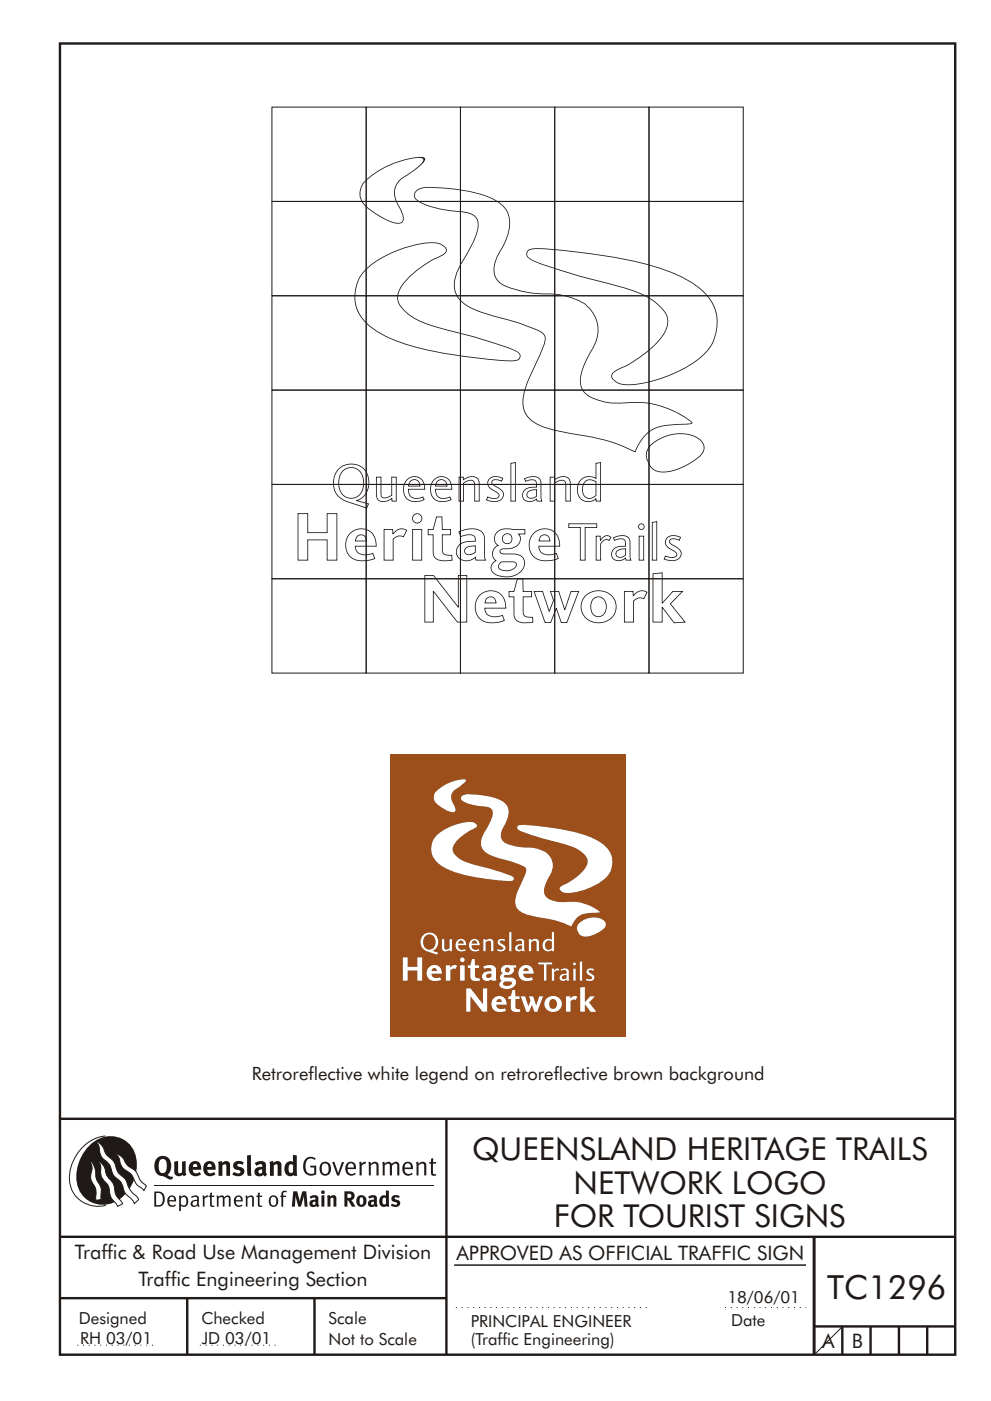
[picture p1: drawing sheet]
<svg xmlns="http://www.w3.org/2000/svg" width="210mm" height="297mm" viewBox="0 0 210 297" stroke-linecap="round" stroke-linejoin="round" font-family="sans-serif">
<defs><g id="words">
<text font-size="7.1" fill="#1f1a17" x="175.5" y="275.4">TC1296</text>
<g font-size="6.7" fill="#1f1a17">
<text x="100.2" y="246">QUEENSLAND HERITAGE TRAILS</text>
<text x="121.7" y="253.1">NETWORK LOGO</text>
<text x="117.5" y="260.1">FOR TOURIST SIGNS</text>
</g>
<g font-size="4.2" fill="#1f1a17">
<text x="15.9" y="267">Traffic &amp; Road Use Management Division</text>
<text x="96.9" y="267.2">APPROVED AS OFFICIAL TRAFFIC SIGN</text>
<text x="29.4" y="272.6">Traffic Engineering Section</text>
<text x="174.4" y="285.8">A</text>
<text x="180.7" y="285.8">B</text>
</g>
<text font-size="3.9" fill="#1f1a17" x="53.4" y="229">Retroreflective white legend on retroreflective brown background</text>
<g font-size="3.5" fill="#1f1a17">
<text x="16.7" y="280.7">Designed</text>
<text x="42.7" y="280.7">Checked</text>
<text x="69.7" y="280.7">Scale</text>
<text x="99.9" y="281.4">PRINCIPAL ENGINEER</text>
<text x="154.3" y="276.3">18/06/01</text>
<text x="155.1" y="281.2">Date</text>
<text x="17" y="284.9">RH 03/01</text>
<text x="42.8" y="284.9">JD 03/01</text>
<text x="69.7" y="285.2">Not to Scale</text>
<text x="99.9" y="285.2">(Traffic Engineering)</text>
</g>
</g></defs>
<g fill="none" stroke="#1f1a17" stroke-width=".51">
<path d="M12.7 9.2h190v278h-190zM12.7 237.2h190M94.7 237.1v50.1M12.7 262.2h190.1M12.7 275.2h82M39.7 275.2v12M66.7 275.2v12M172.7 262.2v25M172.7 281.2h30M178.7 281.2v6M184.7 281.2v6M190.7 281.2v6"/>
<path d="M196.7 281.2v6"/>
</g>
<path d="M96.4 268.2h74.6" fill="none" stroke="#1f1a17" stroke-width=".21"/>
<path d="M96.7 277.2h41.1" fill="none" stroke="#1f1a17" stroke-width=".21" stroke-dasharray=".2 1" stroke-linecap="butt"/>
<g fill="#1f1a17">
<path d="M64.9 245.6a1.61 1.61 0 0 1 2.1 .1l-.2 .2a1.17 1.17 0 0 0-1.4-.1 1.17 1.17 0 0 0-.6 1.2 1.42 1.42 0 0 0 1.2 1.9l.7-.2v-1.2h-.8l-.1-.4h1.3v1.9a1.82 1.82 0 0 1-2.2-.1 1.82 1.82 0 0 1-.6-2.1l.2-.7z" fill-rule="evenodd"/>
<path d="M68.2 246.6a1.77 1.77 0 0 0 .4 2.6 1.39 1.39 0 0 0 1.4-.5 1.39 1.39 0 0 0 .2-1.5 1.19 1.19 0 0 0-2-.6zM68.5 246.8a.83 .83 0 0 1 1 .1 .83 .83 0 0 1 .2 1 .75 .75 0 0 1-.6 1 .75 .75 0 0 1-.8-.8v-.9z" fill-rule="evenodd"/>
<path d="M70.5 246.4l.4-.1 .8 2.4 .8-2.3h.5l-1.1 2.8h-.4z" fill-rule="evenodd"/>
<path d="M73.6 246.7a1.74 1.74 0 0 0 .5 2.5h.9l.5-.3-.2-.3a.89 .89 0 0 1-1.1 .2 .89 .89 0 0 1-.4-.9h1.7a1.15 1.15 0 0 0-.4-1.4 1.15 1.15 0 0 0-1.5 .2zM74 246.9a.67 .67 0 0 1 .8-.1 .67 .67 0 0 1 .3 .7h-1.3z" fill-rule="evenodd"/>
<path d="M76.2 246.4l.4-.1 .1 .5 .5-.4 .5-.1-.2 .5a.61 .61 0 0 0-.8 .6v1.8h-.4z" fill-rule="evenodd"/>
<path d="M78.1 246.4l.5-.1 .1 .5a.89 .89 0 0 1 .9-.5 .89 .89 0 0 1 .7 .8v2.1h-.4v-2.1l-.1-.3-.3-.1-.8 .4v2.1h-.4z" fill-rule="evenodd"/>
<path d="M81.1 246.4l.4-.1 .1 .4a.83 .83 0 0 1 .8-.4 .83 .83 0 0 1 .7 .5 .86 .86 0 0 1 .9-.5 .86 .86 0 0 1 .7 .8v2.1h-.4l-.1-2.3a.5 .5 0 0 0-.8 0l-.2 .2v2.1h-.5v-2.2l-.4-.3-.7 .4v2.1h-.4z" fill-rule="evenodd"/>
<path d="M85.7 246.7a1.74 1.74 0 0 0 .5 2.5h.9l.5-.3-.2-.3a.89 .89 0 0 1-1.1 .2 .89 .89 0 0 1-.4-.9h1.7a1.15 1.15 0 0 0-.5-1.4 1.15 1.15 0 0 0-1.4 .2zM86 246.9a.67 .67 0 0 1 .9-.1 .67 .67 0 0 1 .3 .7h-1.3z" fill-rule="evenodd"/>
<path d="M88.3 246.4l.4-.1 .1 .5a.89 .89 0 0 1 .9-.5 .89 .89 0 0 1 .7 .8v2.1h-.4v-2.1l-.1-.3-.3-.1-.8 .4v2.1h-.4z" fill-rule="evenodd"/>
<path d="M91.5 245.7l.4-.2v.9h.7l-.2 .3h-.5v2.1l.1 .1h.5l.1 .3a.71 .71 0 0 1-1.2-.5v-2h-.3v-.3h.3z" fill-rule="evenodd"/>
<path d="M37 246.3l.8-.2v2a.46 .46 0 0 0 .2 .7 .46 .46 0 0 0 .6-.3v-2.2l.8-.1v2.3l.2 .6-.6 .3-.2-.3a1.03 1.03 0 0 1-1.2 .2 1.03 1.03 0 0 1-.6-1z" fill-rule="evenodd"/>
<path d="M40.4 246.6a1.64 1.64 0 0 0 0 2.3 1.64 1.64 0 0 0 2.3 .1l-.4-.5a.78 .78 0 0 1-.9 .3 .78 .78 0 0 1-.5-.8h1.8a1.37 1.37 0 0 0-.6-1.6 1.37 1.37 0 0 0-1.7 .2zM41 246.9a.48 .48 0 0 1 .7-.1 .48 .48 0 0 1 .2 .6h-1z" fill-rule="evenodd"/>
<path d="M43.5 246.6a1.65 1.65 0 0 0-.2 2 1.65 1.65 0 0 0 1.9 .7l.5-.3-.3-.5a.78 .78 0 0 1-.9 .3 .78 .78 0 0 1-.5-.8h1.8a1.37 1.37 0 0 0-.6-1.6 1.37 1.37 0 0 0-1.7 .2zM44.1 246.9a.48 .48 0 0 1 .6-.1 .48 .48 0 0 1 .2 .6h-.9z" fill-rule="evenodd"/>
<path d="M46.3 246.4l.7-.3 .1 .4a.95 .95 0 0 1 1-.3 .95 .95 0 0 1 .7 .9v2.2h-.8v-2.3l-.3-.2-.5 .3v2.2h-.8z" fill-rule="evenodd"/>
<path d="M49.7 246.5a1.73 1.73 0 0 1 2-.1l-.2 .6-.6-.2a.42 .42 0 0 0-.6 .3l.2 .2a1.23 1.23 0 0 1 1.4 1 1.47 1.47 0 0 1-2.3 .9l-.3-.1 .3-.6 .7 .3a.47 .47 0 0 0 .7-.3 .87 .87 0 0 0-1-.6l-.4-.2-.1-.4z" fill-rule="evenodd"/>
<path d="M54.1 246.6l.3 .6 .3-.2a.62 .62 0 0 1 .9 0v.4a1.21 1.21 0 0 0-1.3 .3 1.21 1.21 0 0 0-.2 1.4 1.19 1.19 0 0 0 1.7 0l.5 .3 .4-.4-.3-.4v-1.3a.96 .96 0 0 0-1.3-1.1zM55 248.1l.6-.1v.6a.43 .43 0 0 1-.6 .1 .43 .43 0 0 1 0-.6z" fill-rule="evenodd"/>
<path d="M57.2 246.4l.7-.3 .1 .4a.95 .95 0 0 1 1-.3 .95 .95 0 0 1 .7 .9v2.2h-.8v-2.3l-.3-.2-.5 .3v2.2h-.8z" fill-rule="evenodd"/>
<path d="M62.2 244.8v1.6a1.29 1.29 0 0 0-1.4 .1 1.29 1.29 0 0 0-.5 1.3 1.24 1.24 0 0 0 .5 1.4 1.24 1.24 0 0 0 1.5-.1l.1 .2h.7l-.1-4.3zM61.5 246.9h.4l.3 .1v1.5l-.3 .2a.48 .48 0 0 1-.6-.5 1.52 1.52 0 0 1 .2-1.3z" fill-rule="evenodd"/>
<path d="M52.4 245l.8-.2 .2 4.5h-.8l-.1-.2z" fill-rule="evenodd"/>
</g>
<path d="M22.4 240.9a9 9 0 0 0-7.4 10.8 6.2 6.2 0 0 0 7.5 3.9M32.7 251.4h59.4" fill="none" stroke="#1f1a17" stroke-width=".21"/>
<path d="M19.1 242.7a5.7 5.7 0 0 1 6.5-1.4 5.7 5.7 0 0 1 3.4 5.7 8.6 8.6 0 0 1-6.2 8.4 5.7 5.7 0 0 1-6.5-7.1 9.9 9.9 0 0 1 2.8-5.6z" fill-rule="evenodd" fill="#1f1a17"/>
<path d="M24.4 244.6a3.1 3.1 0 0 1 2.3 2.1l.8 .8a3.2 3.2 0 0 1 2 2.3l.4 .7 1.2 1-.6 .9-.2-.3a3.5 3.5 0 0 1-1.9-2 3.8 3.8 0 0 0-2.1-2.2 3.5 3.5 0 0 1-1-2.3zM20.4 242a3.4 3.4 0 0 1 1.9 2.4l.7 .9a3.3 3.3 0 0 1 1.7 2.5 4.4 4.4 0 0 0 1.7 2l.3 .3a6.1 6.1 0 0 0 2.5 3.7l.2 .5-.9 .9a6.1 6.1 0 0 0-1.9-2.2l-.4-.7a3.6 3.6 0 0 0-1.9-2.8l-.6-1.1a3.6 3.6 0 0 0-1.9-2.8 3.7 3.7 0 0 1-.8-2.4zM21 246.2a3.4 3.4 0 0 1 1.5 2.7l.6 .9a3.8 3.8 0 0 1 1.4 3.1l.3 .8 1.2 1.5-1 .6-.5-.8a3.2 3.2 0 0 1-1.3-2.8 4.3 4.3 0 0 0-1.4-2.2 4.7 4.7 0 0 1-.5-2.9zM19.2 246.1a5.1 5.1 0 0 1 1.2 3.7l.3 .7a3.1 3.1 0 0 1 .7 3l.1 .8-1.1 .2-.1-.8a3.5 3.5 0 0 0-.9-3.2 3.6 3.6 0 0 1 .1-2.6z" fill-rule="evenodd" fill="#fff" stroke="#1f1a17" stroke-width=".21"/>
<g fill="#1f1a17">
<path d="M33.4 245.5a2.51 2.51 0 0 0 .4 3.7l.8 .2a2.78 2.78 0 0 0 2 .6l.2-.5h-.6l-.7-.4a2.56 2.56 0 0 0 0-3.8 1.83 1.83 0 0 0-2.1 .2zM34 245.9a.87 .87 0 0 1 1 0 .87 .87 0 0 1 .4 .9v.4a1.17 1.17 0 0 1-.9 1.5h-.3a2.38 2.38 0 0 1-.2-2.8z" fill-rule="evenodd"/>
<path d="M33.1 252.9v2.6a1.12 1.12 0 0 0 1.2-.3 1.12 1.12 0 0 0 .2-1.1l-.1-.6-.3-.4zM32.7 252.6h1.1a1.67 1.67 0 0 1 1.2 1.7 1.67 1.67 0 0 1-1.3 1.5h-1zM36.1 253.9l-.2 .6h1.1a.55 .55 0 0 0-.3-.7 .55 .55 0 0 0-.6 .1zM35.8 253.8a.95 .95 0 0 1 1.2-.2 .95 .95 0 0 1 .4 1.1h-1.5a.72 .72 0 0 0 .4 .8 .72 .72 0 0 0 .9-.1l.1 .2a1.15 1.15 0 0 1-1.5 0 1.15 1.15 0 0 1-.2-1.5zM38.4 254.1v1.2a.7 .7 0 0 0 .9 .1 .7 .7 0 0 0 .2-.9 .61 .61 0 0 0-.4-.7 .61 .61 0 0 0-.7 .3zM38 253.5l.3-.1 .1 .4a.95 .95 0 0 1 1.2-.1 .95 .95 0 0 1 .3 1.1 .92 .92 0 0 1-.5 1 .92 .92 0 0 1-1-.2v1.1l-.4 .1zM40.9 254.9a.5 .5 0 0 0 .2 .7 .5 .5 0 0 0 .7-.3v-.7zM40.5 253.8a1 1 0 0 1 1.7 .2v1.4l.2 .3-.2 .2-.3-.3a.78 .78 0 0 1-1.4-.1 .78 .78 0 0 1 .8-1.1h.5a.58 .58 0 0 0-.3-.7 .58 .58 0 0 0-.7 .3zM43 253.5l.3-.1 .1 .4 .3-.3h.5l-.2 .3a.52 .52 0 0 0-.6 .6v1.4h-.4zM44.6 252.9l.4-.1-.1 .7h.6l-.1 .3h-.5v1.5a.35 .35 0 0 0 .6 .3v.2a.57 .57 0 0 1-.6 .1 .57 .57 0 0 1-.3-.5v-1.6h-.3v-.3h.3zM45.9 253.5l.4-.1 .1 .4 .2-.2a.64 .64 0 0 1 1 .2 .7 .7 0 0 1 .8-.4 .7 .7 0 0 1 .5 .7v1.7h-.4v-1.7l-.2-.3-.7 .3v1.7h-.3v-1.6a.38 .38 0 0 0-.3-.5 .38 .38 0 0 0-.5 .3l-.1 .1v1.7h-.4zM50.2 253.9l-.2 .6h1.1a.55 .55 0 0 0-.2-.7 .55 .55 0 0 0-.7 .1zM49.9 253.8a.95 .95 0 0 1 1.2-.2 .95 .95 0 0 1 .4 1.1h-1.5a.72 .72 0 0 0 .4 .8 .72 .72 0 0 0 .9-.1l.1 .2a1.15 1.15 0 0 1-1.5 0 1.15 1.15 0 0 1-.2-1.5zM52.1 253.5l.3-.1 .1 .4a.72 .72 0 0 1 .8-.4 .72 .72 0 0 1 .6 .7v1.7h-.4v-1.5a.45 .45 0 0 0-.3-.6 .45 .45 0 0 0-.5 .3l-.2 .1v1.7h-.3zM54.7 252.9l.4-.1v.7h.6l-.1 .3h-.5v1.5a.35 .35 0 0 0 .5 .3v.2a.57 .57 0 0 1-.6 .1 .57 .57 0 0 1-.3-.5v-1.6h-.3v-.3h.3zM57.6 253.9l-.2 .7a.65 .65 0 0 0 .3 .9 .65 .65 0 0 0 .8-.3l.1-.1a.93 .93 0 0 0-.7-1.4zM57.3 253.8a1.12 1.12 0 0 1 1.4 0 1.12 1.12 0 0 1 .2 1.4 1.01 1.01 0 0 1-1.2 .7 1.01 1.01 0 0 1-.7-1.2zM59.9 252.6l.5-.2 .5 .2-.2 .2-.3-.1-.3 .2v.6h.6l-.1 .3h-.5v2h-.4v-2h-.2v-.3h.2zM62.2 252.6l-.3 3.2h.7l.1-2.2 .6 2.2h.5l.7-2.2 .1 2.2h.7l-.3-3.2h-.9l-.5 2.1-.5-2.1zM65.7 253.7l.3 .5a.51 .51 0 0 1 .5-.3 .51 .51 0 0 1 .4 .4v.1a.88 .88 0 0 0-1.1 .3 .88 .88 0 0 0 .2 1.1 .9 .9 0 0 0 1.1-.1l.3 .3 .4-.4-.3-.3v-1.1a.87 .87 0 0 0-.4-.8 .87 .87 0 0 0-1 .1zM66.4 254.9l.5-.1v.5l-.1 .1h-.3l-.2-.1zM68.2 253.5v2.3h.6v-2.4zM68.1 252.8a.4 .4 0 0 0 .8 0 .4 .4 0 0 0-.8 0zM69.4 253.5l.1 2.3h.6v-1.7a.33 .33 0 0 1 .4-.2 .33 .33 0 0 1 .2 .4v1.5h.7v-1.7a.75 .75 0 0 0-.6-.7 .75 .75 0 0 0-.8 .3v-.3zM73.1 252.6v3.2h.6v-1.3l.3 .2 .7 1.1h.7l-.9-1.4a.94 .94 0 0 0 .7-1 .94 .94 0 0 0-.9-.8zM73.7 253.1a.51 .51 0 0 1 .7 .1 .51 .51 0 0 1-.1 .8h-.6zM75.9 253.7a1.19 1.19 0 0 0-.1 1.8 1.19 1.19 0 0 0 1.7-.1 1.19 1.19 0 0 0 0-1.6 1.19 1.19 0 0 0-1.6-.1zM76.5 253.9h.2a.99 .99 0 0 1 0 1.5 1.06 1.06 0 0 1-.2-1.5zM78.1 253.7l.3 .5a.51 .51 0 0 1 .5-.3 .51 .51 0 0 1 .4 .4v.1a.88 .88 0 0 0-1.1 .3 .88 .88 0 0 0 .2 1.1 .9 .9 0 0 0 1.1-.1l.3 .3 .4-.4-.2-.3v-1.1a.87 .87 0 0 0-.5-.8 .87 .87 0 0 0-1 .1zM78.9 254.9l.4-.1v.5l-.1 .1h-.3l-.2-.1zM81.9 252.4v1.2a1.2 1.2 0 0 0-1.4 .5 1.2 1.2 0 0 0 .2 1.5l.5 .3 .8-.2v.1h.6l-.1-3.3zM81.4 254l.5 .1-.1 1.2a.46 .46 0 0 1-.5 0 .46 .46 0 0 1-.2-.6zM83.3 253.6a.79 .79 0 0 0-.2 1 .79 .79 0 0 0 1 .3 .33 .33 0 0 1 0 .5 .33 .33 0 0 1-.5 0l-.5-.2-.2 .4a1.15 1.15 0 0 0 1.2 .3 1.15 1.15 0 0 0 .8-1 1.49 1.49 0 0 0-1.2-.7 .4 .4 0 0 1 .3-.4 .4 .4 0 0 1 .4 .1l.2 .1 .2-.4a1.47 1.47 0 0 0-1.5 0z" fill-rule="evenodd"/>
</g>
<path d="M153.8 277.2h17.2M16.4 285.2h16.2M42.4 285.2h16.2" fill="none" stroke="#1f1a17" stroke-width=".21" stroke-dasharray=".2 1" stroke-linecap="butt"/>
<g fill="none" stroke="#1f1a17" stroke-width=".21">
<path d="M57.7 22.7h20v20h-20zM77.7 22.7h20v20h-20zM97.7 22.7h20v20h-20zM117.7 22.7h20v20h-20zM137.7 22.7h20v20h-20zM57.7 42.7h20v20h-20zM77.7 42.7h20v20h-20zM97.7 42.7h20v20h-20zM117.7 42.7h20v20h-20zM137.7 42.7h20v20h-20zM57.7 62.7h20v20h-20zM77.7 62.7h20v20h-20z"/>
<path d="M97.7 62.7h20v20h-20zM117.7 62.7h20v20h-20zM137.7 62.7h20v20h-20zM57.7 82.7h20v20h-20zM77.7 82.7h20v20h-20zM97.7 82.7h20v20h-20zM117.7 82.7h20v20h-20zM137.7 82.7h20v20h-20zM57.7 102.7h20v20h-20zM77.7 102.7h20v20h-20zM97.7 102.7h20v20h-20zM117.7 102.7h20v20h-20z"/>
<path d="M137.7 102.7h20v20h-20zM57.7 122.7h20v20h-20zM77.7 122.7h20v20h-20zM97.7 122.7h20v20h-20zM117.7 122.7h20v20h-20zM137.7 122.7h20v20h-20z"/>
</g>
<g fill="#1f1a17">
<path d="M74.5 99a2.48 2.48 0 0 1 2 1l-.1 .1-1-.7-.9-.2zM76.4 100.1l.1-.1 .5 .8 .2 1.6h-.1l-.2-1.1zM77.1 102.4h.1l-.1 1.1-.6 1.3-.1-.1 .5-1.2zM74.5 105.6l.9-.2 1-.7 .1 .1a2.47 2.47 0 0 1-2 .9zM72.5 104.8l.2-.1 1 .7 .8 .2v.1a2.5 2.5 0 0 1-2-.9zM71.8 102.4h.1l.2 1.1 .6 1.2-.2 .1-.6-1.3zM72.5 100l.2 .1-.6 1.2-.2 1.1h-.1l.1-1.1zM72.8 99.6a2.51 2.51 0 0 1 1.7-.6v.2l-1.2 .3-.6 .6-.2-.1zM73.6 106.3l4.2 1.3v.2l-4.2-1.4zM77.8 107.7l.1 .1zM78.1 106.8l.2 .1-.4 .9-.2-.1zM78.2 106.8l.1 .1zM75.6 106l2.6 .8v.1l-2.6-.7zM75.6 106v.2zM75.6 106l.8-.3 1-.9 .2 .1-1.1 1-.9 .3zM78.2 102.4h.1l-.1 1.1-.6 1.4-.2-.1 .6-1.4zM77.2 99.5l.1-.1 .3 .4 .5 .9 .2 1.7h-.1l-.3-1.6zM74.5 98.3l1.6 .3 1.2 .8-.1 .1-1.2-.7-1.5-.3zM71.7 99.4l1.2-.8 1.6-.3v.2l-1.5 .3-1.1 .8zM71.7 99.4l.2 .2-.8 1.2-.3 1.6h-.1l.2-1.7zM70.7 102.4h.1l.2 1.1 .6 1.3-.2 .1-.6-1.3zM71.4 104.9l.2-.1 .6 .7 1.4 .8v.1l-1.5-.8z"/>
<path d="M80.7 101.2h.2v3.4h-.2zM80.7 104.6h.2l.1 .6-.1 .1zM80.9 105.3l.1-.1 .6 .3v.2zM81.6 105.5l1.4-.5 .1 .1-1.1 .5-.4 .1zM83 105l.2 .1zM83 101.2h.2v3.8h-.2zM83 101.1l.1 .1zM83.1 101.1h1v.2h-1zM84.1 101.1l.1 .1zM84 101.2h.2v5.1h-.2zM84.1 106.3h.1zM83.2 106.2h.9v.1h-.9zM83.1 106.3h.1zM83.1 105.7h.1l.1 .5-.2 .1zM83.1 105.6l.1-.1v.2zM83 105.7l.1-.1 .1 .2h-.1zM81.2 106.3l.9-.2 .9-.4 .1 .1-1.3 .6h-.6zM80.1 106l.2-.1 .4 .3 .5 .1v.1l-.6-.1zM79.8 104.8h.1l.4 1.1-.2 .1-.2-.5zM79.8 101.2h.1v3.6h-.1zM79.8 101.1l.1 .1zM79.9 101.1h.9v.2h-.9zM80.8 101.1l.1 .1z"/>
<path d="M86.7 103h2.4v.1h-2.4zM86.6 103.1h.1zM87 102l.1 .1-.3 1h-.2zM87 102l.4-.3 .5-.1v.2l-.8 .3zM87.9 101.6l.5 .1 .4 .3-.1 .1-.8-.3zM88.7 102.1l.1-.1 .2 .2 .2 .9h-.2zM89.1 103.1h.1zM86.6 103.6h3.5v.2h-3.5zM90.1 103.7l.1 .1zM89.5 101.8l.1-.1 .4 .7 .2 1.3h-.2l-.1-.9zM87.9 101l1.1 .2 .6 .5-.1 .1-.6-.4-1-.3zM86.2 101.8l.9-.7 .8-.1v.1l-.7 .2-.9 .6zM86.2 101.8l.1 .1-.5 1-.1 .8h-.2l.1-.8zM85.5 103.7h.2l.1 .9 .5 1-.1 .1-.6-1zM86.2 105.7l.1-.1 .9 .6 .9 .1v.1l-.9-.1zM88.1 106.3l1.2-.2 .1 .2-1.3 .1zM89.3 106.1l.6-.3 .1 .2-.6 .3zM90 105.9l.1 .1zM89.7 105.4l.1-.1 .3 .6-.2 .1zM89.7 105.3h.1zM89.6 105.3l.2 .2zM88.3 105.6l1.3-.3 .1 .2-.9 .2-.5 .1zM87 105.2l.1-.1 .5 .4 .7 .1v.2a1.58 1.58 0 0 1-1.3-.6zM86.6 103.7h.1l.1 .8 .3 .6-.1 .1-.3-.6zM86.6 103.6v.1z"/>
<path d="M92.4 103h2.4v.1h-2.4zM92.3 103.1h.1zM92.7 102l.2 .1-.4 1h-.2zM92.7 102l.4-.3 .5-.1v.2l-.7 .3zM93.6 101.6l.5 .1 .5 .3-.2 .1-.8-.3zM94.4 102.1l.2-.1 .1 .2 .2 .9h-.2zM94.8 103.1h.1zM92.4 103.6h3.5v.2h-3.5zM95.9 103.7v.1zM95.2 101.8l.1-.1 .4 .7 .2 1.3h-.1l-.1-.9zM93.6 101l1.2 .2 .5 .5-.1 .1-.5-.4-1.1-.3zM91.9 101.8l1-.7 .7-.1v.1l-.7 .2-.8 .6zM91.9 101.8l.2 .1-.6 1-.1 .8h-.1l.1-.8zM91.3 103.7h.1l.1 .9 .6 1-.2 .1-.5-1zM91.9 105.7l.2-.1 .9 .6 .8 .1v.1l-.9-.1zM93.8 106.3l1-.1 .9-.4v.2l-1.3 .4h-.6zM95.7 105.8l.1 .2zM95.7 105.9l.1 .1zM95.4 105.4l.1-.1 .3 .6-.2 .1zM95.4 105.3h.1zM95.4 105.3l.1 .2zM94 105.6l1.4-.3v.2l-.9 .2-.5 .1zM92.7 105.2l.2-.1 .4 .4 .7 .1v.2a1.56 1.56 0 0 1-1.3-.6zM92.3 103.7h.2l.1 .8 .3 .6-.2 .1-.3-.6zM92.3 103.6l.1 .1z"/>
<path d="M100.6 102.8h.2v3.5h-.2zM100.4 102.1l.2-.1 .1 .2 .1 .6h-.2zM99.9 101.7l.7 .3-.2 .1-.5-.2zM98.3 102.3l.7-.3 .9-.3v.2l-.9 .2-.6 .4zM98.3 102.3l.1 .2zM98.3 102.4h.1v3.9h-.1zM98.3 106.3h.1zM97.4 106.2h.9v.1h-.9zM97.3 106.3h.1zM97.3 101.2h.2v5.1h-.2zM97.3 101.1l.1 .1zM97.4 101.1h.9v.2h-.9zM98.3 101.1l.1 .1zM98.2 101.2h.2v.5h-.2zM98.2 101.7l.2 .1-.2 .1zM98.3 101.6h.1l.1 .1-.1 .1zM98.4 101.6l.9-.5 .9-.1v.1l-.9 .2-.8 .4zM100.2 101l.1 .1zM100.3 101l.6 .1 .5 .3-.1 .1-.5-.3-.5-.1zM101.3 101.5l.1-.1 .1 .2 .3 1h-.2zM101.6 102.6h.2zM101.6 102.6h.2v3.7h-.2zM101.7 106.3h.1zM100.7 106.2h1v.1h-1zM100.6 106.3h.1z"/>
<path d="M104.9 105.6l.7-.2 .1 .2-.8 .2zM105.8 105h.2v.2l-.3 .4-.1-.2zM105 104.1a1.48 1.48 0 0 1 1 .9h-.2l-.3-.4-.6-.4zM104.8 103.9l.2 .2-.1 .1-.2-.1zM104.6 103.8l.2 .1-.1 .2-.2-.1zM103.4 102.4h.2a1.54 1.54 0 0 0 1 1.4l-.1 .2-.3-.2a1.53 1.53 0 0 1-.8-1.4zM103.9 101.4l.1 .1-.3 .4-.1 .5h-.2l.1-.5zM103.9 101.4l.5-.3 .7-.1v.1l-1.1 .4zM105.1 101l1.6 .3-.1 .2-1.5-.4zM106.7 101.3l-.1 .2zM106.7 101.3l.1 .1zM106.6 101.4h.2l-.3 .7-.2-.1zM106.4 102l.1 .1zM106.4 101.9v.2zM105.1 101.6l1.3 .3v.2l-1.3-.3zM104.5 101.8l.6-.2v.2l-.5 .1zM104.5 101.8l.1 .1-.2 .4h-.2zM104.2 102.3h.2l.2 .4 .6 .3-.1 .2a1.23 1.23 0 0 1-.9-.9zM105.2 103l.3 .2-.1 .2-.3-.2zM105.5 103.2l.1 .1-.1 .1h-.1zM105.6 103.3l.3 .2a1.72 1.72 0 0 1 1 1.3h-.2a1.77 1.77 0 0 0-1.2-1.4zM106.7 104.8h.2v.4l-.5 .8-.1-.2 .3-.4zM105 106.3l.7-.1 .6-.4 .1 .2-1 .4h-.4zM103.4 106l1.6 .3v.1l-1.4-.2-.3-.1zM103.2 105.9l.2 .1-.1 .1h-.1zM103.1 106l.1 .1zM103.4 105.3l.2 .1-.3 .6h-.2zM103.4 105.2l.1 .2zM103.5 105.3l.6 .2-.1 .2-.6-.3zM104.1 105.5l.8 .1v.2l-.9-.1z"/>
<path d="M108.4 98.2l.9-.2 .1 .2-1 .1zM109.3 98l.1 .1zM109.3 98.1h.1v8.2h-.1zM109.3 106.3h.1zM108.4 106.2h.9v.1h-.9zM108.3 106.3h.1zM108.3 98.2h.2v8.1h-.2zM108.3 98.2h.1z"/>
<path d="M113.3 105.4l.5-.3 .1 .2-.5 .3zM112.7 105.6l.6-.2 .1 .2-.7 .1zM112.7 105.6v.1zM112.1 105.4l.6 .2v.1l-.5-.1-.2-.1zM111.7 104.9h.2l.2 .5-.1 .1zM111.7 104.9h.2zM112.1 104.1l.1 .2-.3 .6h-.2zM112.1 104.1l1-.3v.2l-.9 .3zM113.1 103.8l.7-.1v.2l-.7 .1zM113.8 103.7l.1 .1zM113.7 103.8h.2v1.4h-.2zM113.8 105.8h.1l.1 .4-.1 .1zM113.9 106.2h1.1v.1h-1.1zM115 106.3h.1zM114.8 105.9l.1-.1 .1 .4-.1 .1zM114.7 105.5l.2-.1v.4l-.1 .1zM114.7 102.5h.2v2.9h-.2zM114.4 101.3l.4 .5 .1 .7h-.2l-.1-.6-.3-.4zM113.2 101l.7 .1 .5 .2-.1 .2-1.1-.4zM111.9 101.1l1.3-.1v.1l-1.2 .2zM111.2 101.5l.7-.4 .1 .2-.7 .3zM111.2 101.5h.1zM111.2 101.6l.2-.1 .2 .5-.2 .1zM111.4 102.1h.1zM111.5 102l.1 .1zM111.5 101.9l1.4-.3v.2l-1.3 .3zM112.9 101.6l.8 .4-.1 .1-.7-.3zM113.6 102.1l.1-.1 .2 .7h-.2zM113.7 102.7h.2v.6h-.2zM113.8 103.3l.1 .1zM112.8 103.2h1v.2h-1zM111.3 103.8l.6-.4 .9-.2v.2l-.8 .2-.6 .3zM111.3 103.8l.1 .1-.3 .5-.2 .6h-.1l.1-.7zM110.8 105h.1l.1 .5 .3 .4-.1 .2-.3-.5zM111.3 105.9l1.1 .4v.1l-1-.2-.2-.1zM112.4 106.3l.8-.2 .6-.4 .1 .2-1 .5h-.5zM113.8 105.7l.1 .2zM113.8 105.7l.1-.1v.2z"/>
<path d="M120 102.8h.1v3.5h-.1zM119.8 102.1l.1-.1 .1 .2 .1 .6h-.1zM119.2 101.7l.7 .3-.1 .1-.6-.2zM117.6 102.3l.7-.3 .9-.3v.2l-.8 .2-.7 .4zM117.6 102.3l.1 .2zM117.6 102.4h.2v3.9h-.2zM117.7 106.3h.1zM116.7 106.2h1v.1h-1zM116.6 106.3h.1zM116.6 101.2h.2v5.1h-.2zM116.6 101.1l.1 .1zM116.7 101.1h.9v.2h-.9zM117.6 101.1l.1 .1zM117.5 101.2h.2v.5h-.1zM117.6 101.7l.1 .1-.1 .1zM117.6 101.6h.1l.1 .1-.1 .1zM117.7 101.6l.9-.5 1-.1v.1l-.9 .2-.9 .4zM119.6 101v.1zM119.6 101l.7 .1 .4 .3-.1 .1-.4-.3-.6-.1zM120.6 101.5l.1-.1 .2 .2 .2 1h-.2zM120.9 102.6h.2zM120.9 102.6h.2v3.7h-.2zM121 106.3h.1zM120 106.2h1v.1h-1z"/>
<path d="M126.4 102.1h.1v3h-.1zM126.3 105.1l.1-.1 .1 .1-.1 .1zM125 105.6l.8-.2 .5-.3 .1 .1-.9 .5-.5 .1zM123.9 105.2l.1-.1 .5 .4 .5 .1v.2l-.5-.2zM123.5 103.8h.2l.1 .8 .2 .5-.1 .1-.3-.6zM123.9 102.3l.1 .1-.2 .6-.1 .8h-.2l.1-.9zM124.2 102l.8-.4v.2l-.5 .1-.5 .5-.1-.1zM125 101.6l1.5 .4-.1 .2-1.4-.4zM126.5 102l-.1 .2zM127.3 98.1h.2v8.2h-.2zM127.4 98l.1 .1zM126.4 98.2l1-.2v.2l-.9 .1zM126.4 98.2h.1v3.2h-.1zM126.4 101.4l.1 .2zM125.9 101.1l.6 .3-.1 .1-.5-.2zM124.8 101l1.1 .1v.2l-1.1-.2zM123.4 101.5l.7-.4 .7-.1v.1l-1 .3-.6 .5-.1-.1zM123.1 101.8l.1 .1-.5 1-.1 .9h-.2l.1-.9zM122.4 103.8h.2l.1 .8 .5 1-.1 .1-.6-1zM123.1 105.7l.1-.1 .9 .6 .7 .1v.1l-.8-.1zM124.8 106.3l1-.2 .5-.4 .1 .2-1.1 .5h-.5zM126.3 105.7l.2 .1zM126.4 105.7l.1-.1v.1zM126.4 105.8l.1-.1 .1 .5-.2 .1zM126.4 106.3h.1zM126.5 106.2h.9v.1h-.9zM127.4 106.3h.1z"/>
<path d="M65.3 114.4h4.1v.2h-4.1zM65.2 114.4l.1 .1zM65.2 114.5h.2v4.3h-.2zM65.3 118.8l.1 .1zM63.2 118.7h2.1v.2h-2.1zM63.1 118.8l.1 .1zM63.1 108.9h.2v9.9h-.2zM63.1 108.8l.1 .1zM63.2 108.8h2.1v.2h-2.1zM65.3 108.8l.1 .1zM65.2 108.9h.2v4h-.2zM65.2 112.9l.1 .1zM65.3 112.8h4.1v.2h-4.1zM69.4 112.9l.1 .1zM69.3 108.9h.2v4h-.2zM69.3 108.8l.1 .1zM69.4 108.8h2.1v.2h-2.1zM71.5 108.8l.1 .1zM71.4 108.9h.2v9.9h-.2zM71.5 118.8l.1 .1zM69.4 118.7h2.1v.2h-2.1zM69.3 118.8l.1 .1zM69.3 114.5h.2v4.3h-.2zM69.4 114.4l.1 .1z"/>
<path d="M75.4 114.6h2.4v.2h-2.4zM75.3 114.7l.1 .1zM75.7 113.7l.2 .1-.4 .9h-.2zM75.7 113.7l.9-.4v.2l-.7 .3zM76.6 113.3l.5 .1 .4 .3-.2 .1-.7-.3zM77.3 113.8l.2-.1 .1 .2 .2 .8h-.1zM77.8 114.7l.1 .1zM75.4 115.7h4.4v.2h-4.4zM79.8 115.8l.1 .1zM78.9 113.2l.2-.1 .2 .3 .4 .8 .2 1.6h-.2l-.2-1.5zM76.7 112a3.1 3.1 0 0 1 2.4 1.1l-.2 .1a2.86 2.86 0 0 0-2.2-1zM74.2 113l1.1-.7 1.4-.3v.2a3.2 3.2 0 0 0-2.4 1zM74.2 113l.1 .2-.3 .3a3.4 3.4 0 0 0-.6 2h-.1l.1-.9 .3-.9zM73.3 115.5h.1a3.3 3.3 0 0 0 .9 2.4l-.1 .1-.3-.3-.4-.7zM74.3 117.9a3.3 3.3 0 0 0 2.4 .9v.2l-1.4-.3-.8-.4-.3-.3zM76.7 118.8l1.5-.1 1.1-.3 .1 .2-1.8 .4h-.9zM79.3 118.4l.2-.1v.2l-.1 .1zM79.5 118.4l.1 .1zM79 117.3h.2l.4 1.1h-.2zM79.1 117.2l.1 .1zM79 117.3l.1 .1zM77.4 117.5l1.6-.2 .1 .1-1.1 .3h-.6zM76 117.1l.6 .3 .8 .1v.2l-.9-.1-.6-.4zM75.3 115.8h.2l.1 .7 .4 .6-.1 .1a1.84 1.84 0 0 1-.6-1.4zM75.3 115.7l.1 .1z"/>
<path d="M81.4 112.3h.2v6.5h-.2zM81.4 112.2l.1 .1zM81.5 112.2h1.8v.2h-1.8zM83.3 112.2l.1 .1zM83.2 112.3h.2l.1 .9h-.2zM83.3 113.2l.1 .1zM83.3 113.2l.1 .1zM83.8 112.6l.8-.5 .5-.1v.2a2.41 2.41 0 0 0-1.7 1.1l-.1-.1zM85.1 112l.7 .1-.1 .2-.6-.1zM85.8 112.1l.5 .3-.1 .1-.5-.2zM86.3 112.4l.1 .1zM86.2 112.4l.2 .1-.7 1.3h-.2zM85.6 113.8v.1zM85.2 113.6l.4 .1v.2l-.4-.1zM84.8 113.5l.4 .1v.2l-.4-.1zM83.4 114.2l.6-.4 .8-.3v.2l-.8 .2-.5 .4zM83.4 114.2l.1 .1zM83.3 114.3h.2v4.5h-.2zM83.4 118.8l.1 .1zM81.5 118.7h1.9v.2h-1.9zM81.4 118.8l.1 .1z"/>
<path d="M89.4 112.3h.2v6.5h-.2zM89.5 118.8l.1 .1zM87.5 118.7h2v.2h-2zM87.5 118.8v.1zM87.5 112.3h.1v6.5h-.1zM87.5 112.2v.1zM87.5 112.2h2v.2h-2zM89.5 112.2l.1 .1zM89.4 109.9h.2v.3l-.3 .5-.2-.2zM88.5 110.8l.6-.3 .2 .2-.5 .3h-.3zM87.8 110.7l.1-.2 .6 .3v.2zM87.4 109.9h.2l.3 .6-.1 .2zM87.8 109.2l.1 .1-.3 .6h-.2zM87.8 109.2l.7-.4v.2l-.6 .3zM88.5 108.8l.8 .3-.2 .2-.6-.3zM89.3 109.1l.3 .8h-.2l-.3-.6z"/>
<path d="M94.1 118.8l.1 .2zM92.6 118.4l.7 .3 .8 .1v.2l-1.2-.2-.4-.2zM91.8 117.1h.2a1.56 1.56 0 0 0 .6 1.3l-.1 .2-.4-.5zM91.8 117l.2 .1zM91.8 113.4h.2v3.6h-.2zM91.9 113.3l.1 .1zM90.8 113.3h1.1v.2h-1.1zM90.8 113.4v.1zM90.8 112.3h.1v1.1h-.1zM90.8 112.2v.1zM90.8 112.2h1.1v.2h-1.1zM91.9 112.3l.1 .1zM92.5 109.6h.2l-.7 2.7-.2-.1zM92.6 109.5v.1zM92.6 109.5h1.2v.2h-1.2zM93.8 109.5l.1 .1zM93.7 109.6h.2v2.7h-.1zM93.8 112.3v.1zM93.8 112.2h1.8v.2h-1.8zM95.6 112.2l.1 .1zM95.5 112.3h.2v1.1h-.2zM95.6 113.4l.1 .1zM93.8 113.3h1.8v.2h-1.8zM93.8 113.3v.1zM93.8 113.4h.1v3.2h-.1zM93.8 116.6h.1l.2 .7-.1 .1zM94 117.4l.1-.1 .7 .3-.1 .2zM94.8 117.6l.9 .1v.1h-1zM95.7 117.7l.1 .1zM95.8 117.7h.1zM95.8 117.7h.1l.1 1.1h-.2zM95.9 118.8h.1zM95.2 118.8l.7-.1v.2h-.7zM94.2 118.8h1v.1l-1 .1z"/>
<path d="M100.7 117.1l.2 .1zM99.6 117.5l1.1-.4 .1 .1-.9 .5h-.3zM99 117.4l.6 .1v.2l-.7-.1zM98.5 116.8h.2l.3 .6-.1 .2-.4-.4zM98.7 116.3l.2-.2 .1 .1-.3 .6h-.2zM98.9 116.1l1-.4v.2l-.9 .3zM99.9 115.7l.9-.1 .1 .2-1 .1zM100.8 115.6l.1 .1zM100.8 115.7h.1v1.4h-.1zM100.8 118.2h.1l.1 .3h-.2zM100.8 118.5h.2l.1 .2-.2 .1zM101 118.7h2v.2h-2zM103 118.8l.1 .1zM102.8 118.2h.1l.2 .5-.2 .1zM102.7 117.7h.2v.5h-.1zM102.7 114.1h.2v3.6h-.2zM102.1 112.6l.6 .8 .2 .7h-.2a1.71 1.71 0 0 0-.7-1.4zM100.2 112l.9 .1 1 .5-.1 .1-1-.4-.8-.1zM97.3 112.7l1.6-.6 1.3-.1v.2l-1.2 .1-1.6 .5zM97.3 112.7l.1 .1zM97.2 112.7l.2 .1zM97.3 112.8l.1-.1 .5 1-.2 .1zM97.7 113.8h.1zM97.7 113.7l.2 .1zM97.9 113.6l1.7-.3v.2l-1.7 .3zM99.6 113.3l.7 .1 .4 .2-.2 .1-.9-.2zM100.5 113.7l.2-.1 .1 .3 .1 .5h-.1zM100.8 114.4h.1v.3h-.1zM100.8 114.7l.1 .1zM99.5 114.7h1.3l.1 .1-1.4 .1zM97.5 115.4l1.1-.5 .9-.2v.2l-.9 .1-1 .5zM97.2 115.7l.3-.3 .1 .1a1.93 1.93 0 0 0-.7 1.5h-.2l.1-.3zM96.7 117h.2l.2 .8 .4 .5-.1 .1a1.84 1.84 0 0 1-.7-1.4zM97.5 118.3l.6 .4 .9 .1v.2l-1.3-.3-.3-.3zM99 118.8l.9-.2 .9-.5 .1 .2-1 .5-.9 .2zM100.8 118.1l.1 .1zM100.8 118.1l.1-.1v.2z"/>
<path d="M107.6 113.1l.8 .3-.1 .1-.7-.3zM108.3 113.5l.1-.1 .2 .2 .1 .6h-.2zM108.5 114.2h.2v.3l-.3 .6-.1-.2zM107.6 115.2l.7-.3 .1 .2-.5 .2-.3 .1zM106.9 114.9l.7 .3v.2l-.6-.2-.2-.2zM106.5 114.2h.2l.2 .7-.1 .1zM106.8 113.4l.2 .1-.3 .7h-.2zM106.8 113.4l.8-.3v.1l-.6 .3zM106.5 119h2.2v.2h-2.2zM108.7 119h.2v.2h-.2zM108.9 119l.5 .2-.1 .2-.4-.2zM109.4 119.2l.3 .5h-.2l-.2-.3zM109.5 119.7l.2 .1zM109.5 119.8h.2l-.1 .3-.7 .6-.1-.1zM107.6 120.9l1.2-.3 .1 .1-1 .4h-.3zM106.3 120.7l1.3 .2v.2l-1.1-.1-.3-.2zM105.6 120.1h.2l.5 .6-.1 .1-.4-.3zM105.9 119.4l.2 .2-.3 .5h-.2zM106.1 119.3l.3-.3 .1 .2-.4 .4-.2-.2zM107.7 116.3l1.2-.3 .7-.4 .1 .2-1.1 .5-.9 .1zM110.3 114.2h.2l-.1 .7-.4 .6-.3 .3-.1-.2a1.81 1.81 0 0 0 .7-1.4zM110 113.3l.1-.1 .1 .1 .3 .9h-.2zM110 113.3l.1-.1zM109.9 113.1l.1 .1zM110 113.1h1.4v.2h-1.4zM111.4 113.2l.1 .1zM111.3 112.3h.2v.9h-.2zM111.4 112.2l.1 .1zM108.8 112.2h2.6v.2h-2.6zM108.2 112.1l.6 .1v.1l-.6-.1zM107.4 112l.8 .1v.1h-.8zM105.6 112.6l.9-.5 .9-.1v.2l-.8 .1-.9 .5zM105.3 112.9l.3-.3 .1 .2a1.91 1.91 0 0 0-.7 1.4h-.2v-.3zM104.8 114.2h.2l.2 .9-.1 .1zM105.1 115.2l.1-.1 .5 .5v.1zM105.7 115.6l.2 .1h-.2zM104.9 116.1l.8-.5v.1l-.8 .7-.2-.1zM104.7 116.3l.2 .1-.3 1h-.2zM104.4 117.4h.2l.2 .8-.2 .1zM104.6 118.3l.2-.1 .5 .6-.1 .2zM105.3 118.8l.1 .1-.1 .1zM104.6 119.2l.6-.4 .1 .2-.8 .6-.1-.1zM104.4 119.5l.1 .1-.2 .8h-.2zM104.1 120.4h.2a1.52 1.52 0 0 0 .9 1.3l-.1 .2-.4-.3a1.56 1.56 0 0 1-.6-1.2zM105.2 121.7l1.3 .4 1.1 .1v.2l-1.7-.2-.8-.3zM107.6 122.2l1.1-.1 1.3-.6 .1 .1-1.4 .7-1.1 .1zM111.2 119.7h.2l-.3 .9-1 1-.1-.1 .9-1zM111.2 119.4h.2v.3h-.2zM110.8 118a1.79 1.79 0 0 1 .6 1.4h-.2l-.1-.8-.4-.5zM109.4 117.4l.8 .2 .6 .4-.1 .1-.6-.3-.7-.2zM108.9 117.4h.5v.2l-.5-.1zM107.1 117.4h1.8v.1h-1.8zM106.5 117.3l.6 .1v.1h-.7zM106 116.9h.2l.3 .4-.1 .2-.4-.3zM106.2 116.5l.2-.2 .1 .2-.3 .4h-.2zM106.4 116.3h.7v.1l-.6 .1zM107.1 116.3h.6v.1h-.6z"/>
<path d="M114.4 114.6h2.3v.2h-2.3zM114.3 114.7l.1 .1zM114.7 113.7l.1 .1-.4 .9h-.1zM114.7 113.7l.8-.4v.2l-.7 .3zM115.5 113.3l.5 .1 .4 .3-.1 .1-.8-.3zM116.3 113.8l.1-.1 .1 .2 .3 .8h-.2zM116.7 114.7l.1 .1zM114.3 115.7h4.5v.2h-4.5zM118.8 115.8v.1zM117.9 113.2l.1-.1 .2 .3 .4 .8 .2 1.6h-.1l-.3-1.5zM115.6 112a3.1 3.1 0 0 1 2.4 1.1l-.1 .1a2.86 2.86 0 0 0-2.3-1zM113.1 113l1.2-.7 1.3-.3v.2a3.2 3.2 0 0 0-2.3 1zM113.1 113l.2 .2-.3 .3a3.4 3.4 0 0 0-.6 2h-.2l.1-.9 .3-.9zM112.2 115.5h.2a3.3 3.3 0 0 0 .9 2.4l-.2 .1-.2-.3-.5-.7zM113.3 117.9a3.3 3.3 0 0 0 2.4 .9v.2l-1.5-.3-.7-.4-.4-.3zM115.7 118.8l1.4-.1 1.1-.3 .1 .2-1.8 .4h-.8zM118.2 118.4l.2-.1 .1 .2-.2 .1zM118.4 118.4l.1 .1zM118 117.3h.1l.4 1.1h-.1zM118 117.2l.1 .1zM117.9 117.3l.2 .1zM116.4 117.5l1.5-.2 .1 .1-1 .3h-.6zM114.9 117.1l.6 .3 .9 .1v.2l-.9-.1-.7-.4zM114.2 115.8h.2l.1 .7 .4 .6-.1 .1a1.84 1.84 0 0 1-.6-1.4zM114.2 115.7l.1 .1z"/>
<path d="M98.9 122h.2v9.9h-.2zM99 131.9l.1 .1zM97 131.8h2v.2h-2zM91.9 125.4l.1-.1 5.1 6.5-.1 .2zM91.8 125.3h.2zM91.8 125.3h.2v6.6h-.2zM91.9 131.9l.1 .1zM90.1 131.8h1.8v.2h-1.8zM90 131.9l.1 .1zM90 122h.2v9.9h-.2zM90 122h.1zM90.1 122h1.9v.1h-1.9zM91.9 122.1l.2-.1 5.2 6.7-.1 .1zM97.2 128.8h.1zM97.2 122h.1v6.8h-.1zM97.2 122h1.8v.1h-1.8zM99 122h.1z"/>
<path d="M102.9 127.7h2.3v.2h-2.3zM102.8 127.8l.1 .1zM103.2 126.8l.2 .1-.4 .9h-.2zM103.2 126.8l.9-.3v.1l-.7 .3zM104.1 126.5h.5l.4 .3-.2 .1-.7-.3zM104.8 126.9l.2-.1 .1 .2 .2 .8h-.1zM105.2 127.8l.2 .1zM102.9 128.9h4.4v.1h-4.4zM107.3 128.9l.1 .1zM106.4 126.3l.1-.1 .3 .3 .4 .8 .2 1.6h-.2l-.2-1.5zM104.2 125.2a3.1 3.1 0 0 1 2.3 1l-.1 .1a2.86 2.86 0 0 0-2.2-1zM101.7 126.2l1.1-.8 1.4-.2v.1a3.2 3.2 0 0 0-2.4 1zM101.7 126.2l.1 .1a3.3 3.3 0 0 0-.9 2.4h-.2l.2-1 .3-.8zM100.7 128.7h.2a3.3 3.3 0 0 0 .9 2.4l-.1 .1-.3-.3-.4-.8zM101.8 131.1a3.3 3.3 0 0 0 2.4 .9v.1l-1.4-.2-.8-.4-.3-.3zM104.2 132l1.5-.1 1.1-.4v.2l-1.8 .4h-.8zM106.8 131.5h.2v.1l-.2 .1zM107 131.5l.1 .1zM106.5 130.5l.2-.1 .4 1.1-.2 .1zM106.6 130.4h.1zM106.5 130.4h.1v.2h-.1zM104.9 130.7l1.6-.3v.2l-1 .2-.6 .1zM103.5 130.2l.6 .4 .8 .1v.2l-.9-.2-.7-.3zM102.8 128.9h.2l.1 .8 .4 .5-.2 .2a1.83 1.83 0 0 1-.5-1.5zM102.8 128.9h.1z"/>
<path d="M111.3 132v.1zM109.8 131.6l.7 .3 .8 .1v.1l-1.3-.2-.3-.2zM109 130.2h.1a1.58 1.58 0 0 0 .7 1.4l-.1 .1-.5-.4zM109 130.1l.1 .1zM109 126.5h.1v3.6h-.1zM109 126.5h.1zM108 126.5h1v.1h-1zM107.9 126.5l.1 .1zM107.9 125.4h.2v1.1h-.2zM107.9 125.3l.1 .1zM108 125.3h1v.2h-1zM109 125.4l.1 .1zM109.7 122.7h.2l-.8 2.7h-.1zM109.7 122.6l.1 .1zM109.8 122.6h1.1v.2h-1.1zM110.9 122.6l.1 .1zM110.8 122.7h.2l.1 2.7h-.2zM110.9 125.4l.1 .1zM111 125.3h1.8v.2h-1.8zM112.8 125.3v.1zM112.7 125.4h.1v1.1h-.1zM112.8 126.5v.1zM111 126.5h1.8v.1h-1.8zM110.9 126.5h.1zM110.9 126.5h.2v3.2h-.2zM110.9 129.7h.2l.2 .7-.2 .2zM111.1 130.6l.2-.2 .6 .3v.2zM111.9 130.7l1 .1v.2l-1-.1zM112.9 130.8h.1v.2h-.1zM113 130.8l.1 .1zM112.9 130.9h.2l.1 1h-.2zM113.1 131.9l.1 .1zM113 131.8l.1 .2zM111.3 132l1.7-.2v.2l-1.7 .1z"/>
<path d="M115.6 131.9h1.2v.2h-1.2zM113.2 125.4h.2l2.3 6.6h-.1zM113.2 125.3l.1 .1zM113.3 125.3h1.8v.2h-1.8zM115 125.4h.2l1.4 4.2-.2 .1zM116.4 129.7h.2zM117.4 127.3h.1l-.9 2.4-.2-.1zM116.7 125.4h.2l.6 1.9h-.1zM116.7 125.3l.1 .1zM116.8 125.3h1.7v.2h-1.7zM118.5 125.4h.1l1.3 3.9h-.2zM119.7 129.3h.2zM121.1 125.4h.1l-1.3 3.9h-.2zM121.1 125.3l.1 .1zM121.2 125.3h1.6v.2h-1.6zM122.8 125.3v.1zM122.7 125.4h.1l-2.5 6.6h-.1zM120.3 132v.1zM119.1 131.9h1.2v.2h-1.2zM117.9 129l.2-.1 1.1 3.1h-.2zM117.9 128.9h.2zM117.9 128.9l.2 .1-1.2 3h-.2zM116.8 132l.1 .1z"/>
<path d="M127 126.5a1.55 1.55 0 0 1 1.2 .6l-.1 .1-.5-.4-.6-.2zM128.1 127.2l.1-.1 .2 .3 .3 1.2h-.1l-.2-.7zM128.6 128.6h.1v.5l-.5 1.1-.1-.1 .3-.7zM127 130.7l.6-.2 .5-.4 .1 .1a1.55 1.55 0 0 1-1.2 .6zM125.7 130.2l.2-.1 .4 .4 .7 .2v.1a1.55 1.55 0 0 1-1.3-.6zM125.2 128.6h.2l.1 .9 .4 .6-.2 .1-.3-.7zM125.7 127l.2 .2-.4 .6-.1 .8h-.2l.2-.8zM126 126.8l1-.3v.1l-.7 .2-.4 .4-.2-.2zM124.3 126.2l1.2-.8 1.5-.2v.1l-1.4 .3-1.2 .7zM124.3 126.2l.1 .1a3.1 3.1 0 0 0-1 2.3h-.2l.1-.9 .4-.9zM123.2 128.6h.2a3.1 3.1 0 0 0 1 2.4l-.1 .1-.3-.3-.5-.8zM124.4 131l1.2 .7 1.4 .3v.1l-1.5-.2-.9-.5-.3-.3zM127 132l1.4-.3 1.2-.7 .1 .1-1.2 .8-1.5 .2zM130.6 128.6h.2v.5l-.3 .9-.5 .8-.3 .3-.1-.1a3.1 3.1 0 0 0 1-2.4zM129.7 126.2l.6 .6 .4 .9 .1 .9h-.2a3.1 3.1 0 0 0-1-2.3zM127 125.2l1.5 .2 1.2 .8-.1 .1-1.2-.7-1.4-.3z"/>
<path d="M132.4 125.4h.2v6.5h-.2zM132.4 125.3l.1 .1zM132.5 125.3h1.8v.2h-1.8zM134.3 125.3l.1 .1zM134.2 125.4h.2v1h-.1zM134.3 126.4h.1zM134.7 125.9l.3-.3 .1 .2-.7 .6-.1-.1zM135 125.6l.5-.3 .6-.1v.1l-1 .5zM136.1 125.2h.7l-.1 .2-.6-.1zM136.8 125.2l.5 .3-.1 .2-.5-.3zM137.3 125.5l.1 .1zM137.2 125.5l.2 .1-.7 1.4-.2-.1zM136.6 126.9v.2zM136.2 126.7l.4 .2-.1 .1-.3-.1zM135.7 126.7h.5v.2l-.5-.1zM134.4 127.3l.6-.4 .7-.2v.1l-.7 .3-.5 .3zM134.4 127.3l.1 .1zM134.3 127.4h.2v4.5h-.2zM134.4 131.9l.1 .1zM132.5 131.8h1.9v.2h-1.9zM132.4 131.9l.1 .1z"/>
<path d="M144.7 125.3l.1 .2-2.5 2.6-.1-.1zM142.2 128v.1zM142.2 128.1l.1-.1 3.1 3.8-.1 .2zM145.3 131.9l.2 .1zM143 132l2.3-.2v.2l-2.3 .1zM140.4 128.8l.2-.1 2.5 3.3-.1 .1zM140.4 128.7h.2zM140.4 128.7h.2v3.2h-.2zM140.5 131.9l.1 .1zM138.5 131.8h2v.2h-2zM138.4 131.9l.1 .1zM138.4 121.7h.2v10.2h-.2zM138.4 121.6l.1 .1zM138.5 121.6l2-.2v.1l-2 .2zM140.5 121.4l.1 .1zM140.4 121.5h.2v6.4h-.2zM140.4 127.9l.2 .1zM142.7 125.3l.1 .2-2.2 2.5-.2-.1zM142.8 125.3h2v.2h-2zM144.8 125.3h.2l-.2 .2z"/>
<path d="M120.7 111h5.9v.1h-5.9zM126.6 111l.1 .1zM126.5 111.1h.2v.7h-.2zM126.6 111.8l.1 .1zM124.1 111.7h2.5v.2h-2.5zM124.1 111.7v.1zM124.1 111.8h.1v7h-.1zM124.1 118.8l.1 .1zM123.1 118.7h1v.2h-1zM123 118.8l.1 .1zM123 111.8h.2v7h-.2zM123.1 111.7l.1 .1zM120.7 111.7h2.4v.2h-2.4zM120.6 111.8l.1 .1zM120.6 111.1h.2v.7h-.2zM120.6 111l.1 .1z"/>
<path d="M126.4 113.7h.2v5.1h-.2zM126.4 113.6l.1 .1zM126.5 113.6h.8v.2h-.8zM127.3 113.6l.1 .1zM127.2 113.7h.2l.1 .9h-.2zM127.3 114.6h.2zM127.8 113.9l.2 .1-.5 .6-.2-.1zM127.8 113.9l1-.4v.1l-.8 .4zM128.8 113.5l.8 .3-.1 .2-.7-.4zM129.6 113.8v.2zM129.7 113.9v.1zM129.5 113.9l.2 .1-.4 .6h-.2zM129.2 114.6v.1zM129 114.4l.3 .1-.1 .2-.3-.2zM128.6 114.3l.4 .1-.1 .1h-.3zM127.8 114.7l.8-.4v.2l-.7 .3-.4 .5-.1-.1zM127.4 115.2l.1 .2zM127.3 115.3h.2v3.5h-.2zM127.4 118.8l.1 .1zM126.5 118.7h.9v.2h-.9zM126.4 118.8l.1 .1z"/>
<path d="M132.6 117.7l.2 .1zM132.2 117.9l.4-.2 .1 .1-.4 .3zM131.6 118.1l.6-.2 .1 .2-.7 .2zM131.6 118.1v.2zM131 117.9l.6 .2v.2l-.6-.1-.1-.2zM130.6 117.5h.2l.2 .4-.1 .1zM130.6 117.4l.2 .1zM131 116.7l.1 .1-.3 .6h-.2zM131 116.7l1-.4v.2l-.9 .3zM132 116.3h.7v.1l-.7 .1zM132.7 116.3h.1zM132.6 116.3h.2v1.4h-.2zM132.6 118.3h.2v.2h-.1zM132.7 118.5h.1l.1 .2-.2 .1zM132.8 118.7h1.1v.2h-1.1zM133.9 118.8l.1 .1zM133.7 118.4h.1l.1 .3-.1 .1zM133.6 118h.2v.4h-.1zM133.6 115h.2v3h-.2zM133.3 113.9l.3 .5 .2 .6h-.2l-.1-.6-.3-.4zM132.1 113.5l.7 .1 .5 .3-.1 .1-.5-.3-.6-.1zM130.8 113.7l1.3-.2v.1l-1.2 .2zM130.1 114l.7-.3 .1 .1-.7 .3zM130 114h.2zM130.1 114.1l.1-.1 .3 .5-.2 .1zM130.3 114.6h.1zM130.4 114.5l.1 .1zM130.4 114.5l1.4-.4v.2l-1.3 .3zM131.8 114.1l.8 .4-.1 .1-.7-.3zM132.5 114.6l.1-.1 .2 .7h-.2zM132.6 115.2h.2v.6h-.2zM132.7 115.8l.1 .1zM131.6 115.8l1.1-.1v.2h-1.1zM130.2 116.3l.6-.4 .8-.1v.1l-.7 .2-.6 .3zM130.2 116.3l.1 .1-.3 .5-.2 .6h-.1l.1-.6zM129.7 117.5h.1l.1 .6 .3 .4-.1 .1-.3-.5zM130.2 118.5l1 .3v.2l-.9-.3-.2-.1zM131.2 118.8l.9-.2 .1 .2-1 .2zM132.1 118.6l.6-.4 .1 .2-.6 .4zM132.7 118.2l.1-.1v.2z"/>
<path d="M136.5 113.7h.2v5.1h-.2zM136.6 118.8l.1 .1zM135.6 118.7h1v.2h-1zM135.5 118.8l.1 .1zM135.5 113.7h.2v5.1h-.2zM135.5 113.6l.1 .1zM135.6 113.6h1v.2h-1zM136.6 113.6l.1 .1zM136.6 111.7h.2l-.2 .4-.2-.1zM136.1 112.2l.3-.2 .2 .1-.5 .3zM135.7 112l.4 .2v.2l-.5-.3zM135.4 111.7h.2l.1 .3-.1 .1zM135.6 111.2l.1 .1-.1 .4h-.2zM135.6 111.2l.5-.2v.1l-.4 .2zM136.1 111l.5 .2-.2 .1-.3-.2zM136.4 111.3l.2-.1 .2 .5h-.2z"/>
<path d="M138.4 110.7l.9-.2 .1 .2-1 .1zM139.3 110.5l.1 .1zM139.3 110.6h.1v8.2h-.1zM139.3 118.8l.1 .1zM138.4 118.7h.9v.2h-.9zM138.3 118.8l.1 .1zM138.3 110.8h.2v8h-.2zM138.3 110.7l.1 .1z"/>
<path d="M142.6 118.1l.7-.2 .1 .2-.8 .2zM143.5 117.6h.2v.2l-.3 .3-.1-.2zM142.7 116.6a1.52 1.52 0 0 1 1 1h-.2l-.3-.5-.6-.4zM142.5 116.4l.2 .2-.1 .1-.2-.1zM142.3 116.3l.2 .1-.1 .2-.2-.1zM141.1 115h.1a1.53 1.53 0 0 0 1.1 1.3l-.1 .2-.3-.2a1.51 1.51 0 0 1-.8-1.3zM141.6 113.9l.1 .1-.3 .5-.2 .5h-.1l.1-.6zM141.6 113.9l.5-.3 .7-.1v.1l-1.1 .4zM142.8 113.5l1.6 .3-.1 .2-1.5-.4zM144.4 113.8l-.1 .2zM144.4 113.8l.1 .2zM144.3 113.9l.2 .1-.3 .6-.2-.1zM144.1 114.5l.1 .2zM142.8 114.1l1.4 .4-.1 .1-1.3-.3zM142.2 114.3l.6-.2v.2l-.5 .2zM142.2 114.3l.1 .2-.2 .3h-.2zM141.9 114.8h.2l.3 .4 .5 .4v.1a1.3 1.3 0 0 1-1-.9zM142.9 115.6l.3 .1-.1 .2-.2-.2zM143.2 115.7v.2zM143.3 115.8l.3 .2a1.77 1.77 0 0 1 1 1.4h-.2a1.83 1.83 0 0 0-1.2-1.5zM144.4 117.4h.2v.3l-.5 .8-.1-.1 .3-.5zM142.7 118.8l.7-.1 .6-.3 .1 .1-1 .4-.4 .1zM141.1 118.5l1.6 .3v.2l-1.4-.2-.2-.1zM140.9 118.4l.2 .1v.2l-.2-.1zM140.8 118.5l.1 .1zM141.1 117.9h.2l-.3 .7-.2-.1zM141.1 117.8l.1 .1zM141.2 117.8v.2zM141.2 117.8l1.4 .3v.2l-1.2-.2-.2-.1zM142.6 118.2l.1 .1z"/>
<path d="M111.9 53.2l.8-.5 .7-.1v.2a1.29 1.29 0 0 0-1.6 1h-.1zM113.4 52.6l3.4 .2 6.4 .6v.2l-6.4-.7-3.4-.1zM123.2 53.4l1.3 .2a74.8 74.8 0 0 1 19 4.5l-.1 .2a76.9 76.9 0 0 0-20.2-4.7zM143.5 58.1a15.1 15.1 0 0 1 7.9 6.5 9.4 9.4 0 0 1 .1 7.7l-.2-.1a9 9 0 0 0-3.1-11.2 21.7 21.7 0 0 0-4.8-2.7zM151.3 72.2l.2 .1-.2 .4-.2-.1zM141.6 79.7a19.4 19.4 0 0 0 9.1-6.3l.4-.8 .2 .1a14.9 14.9 0 0 1-7.4 6.1l-2.2 1zM131.3 81.2a14.4 14.4 0 0 0 7.8-.7l2.5-.8 .1 .1a21.6 21.6 0 0 1-9.8 1.8l-.6-.2zM131.2 81.1l.1 .1v.2l-.2-.1zM129.8 79.3l.1 .1a1.05 1.05 0 0 0 .7 1.3l.6 .4-.1 .2a2.06 2.06 0 0 1-1.4-1.7zM130.1 79l.8-.6 1.4-.7 .1 .2-1.8 .9-.7 .6-.1-.1zM132.3 77.7l.6-.2v.1l-.5 .3zM132.9 77.5l2.5-1.6 2.5-2 .2 .1-3.3 2.5-1.9 1.1zM141 70.4l.1 .1-1.1 1.6-1.9 1.9-.2-.1 2-1.9zM141.2 66.7l.2-.1a4 4 0 0 1-.3 3.9l-.1-.1 .4-1.1a3.5 3.5 0 0 0-.2-2.6zM140.7 65.8l.1-.1 .6 .9-.2 .1zM126.7 59.4a45.2 45.2 0 0 1 11.1 3.7 11.2 11.2 0 0 1 3 2.6l-.1 .1a14.8 14.8 0 0 0-7.8-4.5l-6.2-1.7zM123 58.5l3.7 .9v.2l-3.8-1zM120.6 57.7l2.4 .8-.1 .1-2.3-.7zM111.7 53.8h.1a1.5 1.5 0 0 0 1.2 1.3l2.9 1.2 4.7 1.4v.2l-6-1.9a5.4 5.4 0 0 1-2.9-1.8z"/>
<path d="M108.9 76.4a1.11 1.11 0 0 0 1.4-.9h.1a.95 .95 0 0 1-.8 1l-.7 .1zM100.4 75.7l5.1 .6 3.4 .1v.2l-4.5-.2-4-.5zM82.9 71.7a65 65 0 0 0 17.5 4v.2l-1.2-.2a63.2 63.2 0 0 1-16.4-3.9zM75.9 59.5l.2 .1a8 8 0 0 0 3.3 10.2l3.5 1.9-.1 .1a12.4 12.4 0 0 1-7.1-6.2 8.2 8.2 0 0 1 .2-6.1zM76 59.2h.2l-.1 .4-.2-.1zM77.7 56.9l1.6-1.3 1.9-1.2 3.2-1.4 .1 .1a17.5 17.5 0 0 0-7.9 5.4l-.4 .7h-.2l.5-.8zM84.4 53a18.7 18.7 0 0 1 8.4-1.5l.6 .1-.1 .2a13.5 13.5 0 0 0-7.8 .9l-1 .4zM93.4 51.6l.1 .1v.1h-.2zM93.5 51.7a1.48 1.48 0 0 1 1.2 1.7l-.1-.1a.9 .9 0 0 0-.6-1.1l-.5-.4zM92.4 54.7l1.5-.7 .7-.7 .1 .1-1.2 1-1 .4zM92 54.9l.4-.2 .1 .1-.5 .2zM87.5 58l2.2-1.7 2.3-1.4v.1l-1.9 1.2-2.5 1.9zM86.6 58.8l.9-.8 .1 .1-1.7 1.7-.9 1.4-.2-.1zM84.8 61.1l.2 .1a3.3 3.3 0 0 0-.2 3.2l-.2 .1a3.5 3.5 0 0 1 .2-3.4zM84.6 64.5l.2-.1 .4 .7-.1 .1zM85.1 65.2l.1-.1a12.8 12.8 0 0 0 6.8 4l5.4 1.4-.1 .2a34.5 34.5 0 0 1-10.1-3.6zM97.4 70.5l3.3 .8-.1 .2-3.3-.8zM100.7 71.4l2.2 .6v.2l-2.3-.7zM102.9 72l5.9 2a2.12 2.12 0 0 1 1.6 1.5h-.1a1.52 1.52 0 0 0-1.3-1.2l-6.1-2.1z"/>
<path d="M90.6 39.6a43.1 43.1 0 0 1 12.6 1.9 7.7 7.7 0 0 1 4.5 3.4l-.1 .1a7.6 7.6 0 0 0-4.5-3.4 43.1 43.1 0 0 0-12.5-1.8zM107.6 45l.1-.1a8.3 8.3 0 0 1-.8 7.1l-.6 1.1-.2-.1a11 11 0 0 0 1.8-7zM106.1 53l.2 .1a7.1 7.1 0 0 0-1.2 5.3l.4 .8 .7 .8 1.1 .6v.2a3.9 3.9 0 0 1-2.4-5.1zM107.3 60.6l2 .7 2.4 .6v.1l-3.1-.8-1.3-.4zM111.7 61.9l2.1 .2 2.4 .1v.2l-3.1-.2-1.4-.2zM116.2 62.2a15.1 15.1 0 0 1 7.8 2.1l-.1 .1a14.8 14.8 0 0 0-7.7-2zM124 64.3a7.1 7.1 0 0 1 1.7 9.8l-.2-.1a6.9 6.9 0 0 0-1.6-9.6zM125.5 74l.2 .1-.7 1.3a10.2 10.2 0 0 0-1.7 6.3l.2 .5-.2 .1a7.5 7.5 0 0 1 1-6zM123.3 82.3l.2-.1a5.8 5.8 0 0 0 4.3 2.8v.2a6 6 0 0 1-4.5-2.9zM127.8 85l2.1 .4 2.9-.1v.2h-3.6l-1.4-.3zM132.8 85.3l2.5-.1 2 .2v.1h-4.5zM137.3 85.4l2.8 .6 2.3 .8v.2l-2.3-.8-2.8-.7zM142.4 86.8l2.6 1.4 1.8 1.2-.1 .2-1.8-1.3-2.5-1.3zM146.8 89.4l.1 .4-.2-.2zM144.8 89.9l1.9-.2 .2 .1-1.5 .2h-.6zM138.9 90.8a16.8 16.8 0 0 1 5.9-.9v.1a16.7 16.7 0 0 0-5.9 .9zM137.2 91.9l1.7-1.1v.1a9.3 9.3 0 0 0-4.1 4.9h-.1l.8-1.7zM134.7 95.8l.1 .1zM132.7 94.8l2.1 .9-.1 .2-2.1-1zM129.4 93.5l3.3 1.3-.1 .1-3.2-1.2zM124 92.3l5.4 1.2v.2l-5.5-1.2zM123.9 92.3v.2zM114.5 90.1a39.9 39.9 0 0 0 9.5 2.2l-.1 .2-1.1-.2a36.6 36.6 0 0 1-8.4-2.1zM112.3 79.9l.2 .1a9.6 9.6 0 0 0-1.2 7 5.4 5.4 0 0 0 3.2 3.1l-.1 .1a5.3 5.3 0 0 1-3.4-6.4l.7-2.5zM113.4 77.5l.2 .1-1.1 2.4-.2-.1zM115.6 71.6l.2-.1v.5l-.3 1-1.9 4.6-.2-.1 2-4.5zM112.4 69.3l1.6 .6a2.49 2.49 0 0 1 1.8 1.6l-.2 .1a2.08 2.08 0 0 0-1.7-1.6l-1.6-.6zM110.9 68.7l1.5 .6-.1 .1-1.4-.5zM106.5 67.4l4.4 1.3v.2l-4.4-1.3zM99.2 64.8a26.9 26.9 0 0 0 7.3 2.6v.2a29.6 29.6 0 0 1-7.4-2.7zM98.2 55.1l.1 .1a8.4 8.4 0 0 0-1.7 6.5 5.2 5.2 0 0 0 2.6 3.1l-.1 .1a5.2 5.2 0 0 1-2.2-7.2zM101.3 47l.2-.1a9.5 9.5 0 0 1-1.8 6l-1.4 2.3-.1-.1a18.5 18.5 0 0 0 3.2-7.1zM97 44.7l.9 .1a3.6 3.6 0 0 1 3.6 2.1l-.2 .1a2.85 2.85 0 0 0-2.7-1.9l-1.6-.2zM90.8 43.5a23 23 0 0 0 6.2 1.2v.2a23.2 23.2 0 0 1-6.3-1.2zM87.8 41.6h.2a3.6 3.6 0 0 0 2.6 1.8l.2 .1-.1 .2-1.1-.5a2.89 2.89 0 0 1-1.8-1.6zM88.3 40.4a3.8 3.8 0 0 1 2.3-.8v.2l-.6 .1a2.03 2.03 0 0 0-2 1.7h-.2l.1-.7z"/>
<path d="M77.2 38.5a18.6 18.6 0 0 1 10-5l.1 .2a18.1 18.1 0 0 0-10.2 5.3l-.2-.1zM87.2 33.5l2.4-.2 .5 .1 .1 .3a8.4 8.4 0 0 1-3.4 3.3l-.5 .3-.1-.1a13.2 13.2 0 0 0 3.6-3.2v-.3l-.4-.2-2.1 .2zM84.8 38.1l1.2-.9h.2v.1a4 4 0 0 0-1.5 6.3l-.2 .1a4.2 4.2 0 0 1 .3-5.6zM84.5 43.7l.2-.1 .5 1.1 .5 1.7h-.2l-.2-1.1zM85.5 46.4h.2l-.1 .2-.3 .6-.1-.1zM84.3 47.3l.9-.2 .1 .1-.7 .2h-.3zM80.8 45.8l1.9 1 1.6 .5v.1l-2.3-.7-1.3-.7zM76.9 43l.2-.1 1.2 1.3 2.5 1.6-.1 .2-2.5-1.6zM76.9 38.9l.2 .1a3.5 3.5 0 0 0 0 3.9l-.2 .1a3.6 3.6 0 0 1 0-4.1z"/>
<path d="M138.3 94.1l1-.8 1.5-.7v.2a5.2 5.2 0 0 0-3.6 3.4l.1 1.1 .4 .7-.2 .1a2.9 2.9 0 0 1 .8-4zM140.8 92.6a8.6 8.6 0 0 1 6.6-.1v.1a8.4 8.4 0 0 0-6.6 .2zM147.4 92.5l1.5 1-.1 .2-1.4-1.1zM148.8 93.7l.1-.2 .3 .4 .3 1.1h-.2l-.1-.7zM149.3 95h.2a2.78 2.78 0 0 1-1.3 2.1l-.1-.1a2.83 2.83 0 0 0 1.2-2zM143 99.6a15.6 15.6 0 0 0 5.1-2.6l.1 .1a15.7 15.7 0 0 1-5.1 2.7zM140.2 100h1.3l1.5-.4 .1 .2-2 .4-1-.1zM138 99.1l.2-.1 .6 .5 1.4 .5-.1 .1h-.5a2.83 2.83 0 0 1-1.6-1zM137.5 98.1l.2-.1 .5 1-.2 .1z"/>
</g>
<path d="M82.7 159.9h50v60h-50z" fill="#9c4f1a"/>
<g fill="#fff">
<path d="M108 197.7l.5-.1v4.1h-.5z"/>
<path d="M123 203.9l.5-.1v4.1h-.5z"/>
<path d="M90.3 198.4a1.34 1.34 0 0 1 1.5-.1 1.34 1.34 0 0 1 .6 1.4 1.35 1.35 0 0 1-1.3 1.7 1.35 1.35 0 0 1-1.3-1.7v-.5zM89.7 198.3a2.11 2.11 0 0 0 .9 3.4l2.1 .7 .2-.4-1.2-.4a1.96 1.96 0 0 0 1.1-2.9 1.96 1.96 0 0 0-3.1-.4z" fill-rule="evenodd"/>
<path d="M93.8 199.1h.5v2a.67 .67 0 0 0 1.1-.1v-1.9h.5v2.6h-.5v-.3a.92 .92 0 0 1-.9 .3 .92 .92 0 0 1-.7-.8z" fill-rule="evenodd"/>
<path d="M97.4 199.6a.6 .6 0 0 1 .7-.2 .6 .6 0 0 1 .3 .7h-1.2zM97.1 199.3a1.39 1.39 0 0 0-.2 2 1.39 1.39 0 0 0 1.9 .2l-.1-.3-.1 .1a.92 .92 0 0 1-1 0 .92 .92 0 0 1-.4-.9h1.7a1.11 1.11 0 0 0-.5-1.2 1.11 1.11 0 0 0-1.3 .1z" fill-rule="evenodd"/>
<path d="M100.2 199.6a.59 .59 0 0 1 .7-.2 .59 .59 0 0 1 .4 .7h-1.3zM100 199.3a1.39 1.39 0 0 0-.2 2 1.39 1.39 0 0 0 1.9 .2l-.1-.3-.2 .1a.91 .91 0 0 1-1 0 .91 .91 0 0 1-.4-.9h1.8a1.11 1.11 0 0 0-.5-1.2 1.11 1.11 0 0 0-1.3 .1z" fill-rule="evenodd"/>
<path d="M102.5 199.1h.5v.3a.95 .95 0 0 1 1-.3 .95 .95 0 0 1 .7 .7v1.9h-.5v-2a.7 .7 0 0 0-1.2 .1v1.9h-.5z" fill-rule="evenodd"/>
<path d="M105.8 199.3a1.28 1.28 0 0 1 1.4-.1l-.1 .3-.7-.1-.3 .1v.4l.5 .3a.78 .78 0 0 1 .7 .9 .78 .78 0 0 1-.9 .6l-.9-.2 .1-.3 .4 .2a.57 .57 0 0 0 .8-.3l-.8-.7a.7 .7 0 0 1-.2-1.1z" fill-rule="evenodd"/>
<path d="M109.9 200.7l.9-.3v.7l-.4 .2a.46 .46 0 0 1-.7-.3zM109.5 199.3l.1 .3 .2-.1a.62 .62 0 0 1 .7-.1 .62 .62 0 0 1 .3 .8 1.16 1.16 0 0 0-1.5 .8 .84 .84 0 0 0 .6 .7 .84 .84 0 0 0 .9-.3v.3h.5l-.1-1.9a.89 .89 0 0 0-1.4-.6z" fill-rule="evenodd"/>
<path d="M112.2 199.1h.5v.3a.94 .94 0 0 1 1-.3 .94 .94 0 0 1 .6 .7v1.9h-.4l-.1-2a.7 .7 0 0 0-1.1 .1v1.9h-.5z" fill-rule="evenodd"/>
<path d="M115.9 199.6a.88 .88 0 0 1 1.2 0v1.5l-.2 .1a.75 .75 0 0 1-1.2-.3l-.1-.5zM117.1 197.7v1.6a1.31 1.31 0 0 0-2 .9 1.31 1.31 0 0 0 1.5 1.5l.5-.3v.3h.4v-4.1z" fill-rule="evenodd"/>
<path d="M85.5 203h1v2h2.1v-2h1v4.9h-1v-2.1h-2.1v2.1h-1z" fill-rule="evenodd"/>
<path d="M91.7 205.4a.58 .58 0 0 1 .7-.1 .58 .58 0 0 1 .3 .6h-1.2zM91 205.1a1.74 1.74 0 0 0-.3 2.1 1.74 1.74 0 0 0 2.1 .8l.8-.3-.2-.5-.2 .1a1.11 1.11 0 0 1-1.7-.9h2.3a1.61 1.61 0 0 0-.9-1.6 1.61 1.61 0 0 0-1.9 .3z" fill-rule="evenodd"/>
<path d="M94.6 204.7h.9v.5l.2-.2a.96 .96 0 0 1 1.3-.2l-.4 .6h-.4l-.6 .3v2.2h-1z" fill-rule="evenodd"/>
<path d="M97.6 204.7h1v3.2h-1zM97.6 203.5a.5 .5 0 0 1 1 0 .5 .5 0 0 1-1 0z" fill-rule="evenodd"/>
<path d="M100.2 203.3h.5l.1 1.4h.8v.5h-.8v1.6a.79 .79 0 0 0 1 .6v.5l-.9 .1a.98 .98 0 0 1-1.1-1v-1.8h-.5v-.5h.5z" fill-rule="evenodd"/>
<path d="M103.2 206.7l.4-.2 .7-.1v.7l-.4 .2a.47 .47 0 0 1-.6 0 .47 .47 0 0 1-.1-.6zM102.5 204.9l.2 .5 .6-.1a.73 .73 0 0 1 .9 .3l.1 .3a1.8 1.8 0 0 0-2 .8 1.11 1.11 0 0 0 .6 1.2 1.11 1.11 0 0 0 1.4-.3v.3h1l-.1-2.3a1.27 1.27 0 0 0-1.7-1z" fill-rule="evenodd"/>
<path d="M107.1 205.6a.55 .55 0 0 1 1.1 0 .55 .55 0 0 1-1.1 0zM106.9 208.2l1.3-.1 .4 .1a.99 .99 0 0 1-1.6 .7l-.3-.3zM106.5 205.1a.87 .87 0 0 0 .2 1.3 .93 .93 0 0 0-.2 1.6l-.2 .1a.79 .79 0 0 0-.4 .8 .79 .79 0 0 0 .7 .6 1.91 1.91 0 0 0 2.9-1.5 1.91 1.91 0 0 0-2.3-.7l-.3-.3 .3-.3a1.37 1.37 0 0 0 1.8-1.3l-.1-.3h.6v-.4l-1.6-.1a1.43 1.43 0 0 0-1.4 .5z" fill-rule="evenodd"/>
<path d="M111.2 205.4a.57 .57 0 0 1 .7-.1 .57 .57 0 0 1 .3 .6h-1.2zM110.5 205.1a1.74 1.74 0 0 0-.3 2.1 1.74 1.74 0 0 0 2 .8l.9-.3-.2-.5-.2 .1a1.11 1.11 0 0 1-1.7-.9h2.2a1.61 1.61 0 0 0-.8-1.6 1.61 1.61 0 0 0-1.9 .3z" fill-rule="evenodd"/>
<path d="M98.9 209.6h.9l2.7 3.3v-3.3h.9v4.9h-1l-2.6-3.3v3.3h-.9z" fill-rule="evenodd"/>
<path d="M105.5 212a.58 .58 0 0 1 .6-.1 .58 .58 0 0 1 .4 .6h-1.2zM104.8 211.6a1.75 1.75 0 0 0-.3 2.2 1.75 1.75 0 0 0 2 .7l.8-.2-.1-.5h-.2a1.12 1.12 0 0 1-1.7-.8h2.2a1.62 1.62 0 0 0-.9-1.7 1.62 1.62 0 0 0-1.8 .3z" fill-rule="evenodd"/>
<path d="M108.7 209.9h.6v1.3h.9v.6h-.9v1.6a.77 .77 0 0 0 1 .6l.1 .5-.9 .1a.98 .98 0 0 1-1.1-1v-1.8h-.6v-.6h.6z" fill-rule="evenodd"/>
<path d="M110.5 211.2h.9l.7 2.2 .5-1.2-.4-1h.9l.7 2 .6-2h.8l-1.2 3.3h-.6l-.5-1.5-.6 1.5h-.6z" fill-rule="evenodd"/>
<path d="M116.7 212.1a.84 .84 0 0 1 1-.2 .84 .84 0 0 1 .5 1 .85 .85 0 0 1-.9 1 .85 .85 0 0 1-.8-1zM116 211.6a1.81 1.81 0 0 0 .7 2.9 1.81 1.81 0 0 0 2.5-1.6 1.89 1.89 0 0 0-1.2-1.7 1.89 1.89 0 0 0-2 .4z" fill-rule="evenodd"/>
<path d="M120.1 211.2h.9v.5l.1-.1a.96 .96 0 0 1 1.4-.3l-.4 .7-.4-.1-.7 .3v2.3h-.9z" fill-rule="evenodd"/>
<path d="M123.1 209.4l1-.1v3.2l1.1-1.3h1l-1.2 1.4 1.5 1.9-1.1 .1-1.3-1.7v1.6h-1z" fill-rule="evenodd"/>
<path d="M114.2 204.1h3v.4h-1.3v3.4h-.5v-3.4h-1.2z" fill-rule="evenodd"/>
<path d="M117.1 205.4h.4v.4a.67 .67 0 0 1 1.2-.3l-.2 .3a.58 .58 0 0 0-.9 .4v1.7h-.5z" fill-rule="evenodd"/>
<path d="M119.3 206.9l.9-.2v.7l-.3 .2a.45 .45 0 0 1-.7-.3zM118.9 205.6l.2 .2h.1a.62 .62 0 0 1 .8-.1 .62 .62 0 0 1 .2 .7 1.14 1.14 0 0 0-1.5 .9 .83 .83 0 0 0 .6 .7 .83 .83 0 0 0 .9-.3l.1 .2h.5l-.1-1.9a.9 .9 0 0 0-1.4-.6z" fill-rule="evenodd"/>
<path d="M121.6 205.4h.5v2.5h-.5zM121.6 204.4a.3 .3 0 0 1 .6 0 .3 .3 0 0 1-.6 0z" fill-rule="evenodd"/>
<path d="M124.6 205.5a1.27 1.27 0 0 1 1.4 0l-.1 .3-.7-.1-.3 .1v.3l.5 .3a.78 .78 0 0 1 .7 .9 .78 .78 0 0 1-.9 .7l-.9-.2 .1-.3 .4 .1a.57 .57 0 0 0 .9-.3l-.8-.6a.69 .69 0 0 1-.3-1.2z" fill-rule="evenodd"/>
<path d="M109.9 175.1a4.1 4.1 0 0 1 2.4-.1 44.4 44.4 0 0 1 13.9 2.9 6.1 6.1 0 0 1 3.7 4.3 5.3 5.3 0 0 1-3.5 5.4 13.1 13.1 0 0 1-6.4 1.7l-.6-.1-.5-.4-.2-.4a3.8 3.8 0 0 1 1.9-1.2l1.1-.8a7.4 7.4 0 0 0 3-3.4 3.2 3.2 0 0 0-2.2-3 55.6 55.6 0 0 0-8.6-2.6l-2.9-1a1.16 1.16 0 0 1-1.2-1.1z" fill-rule="evenodd"/>
<path d="M93 176.8a11.9 11.9 0 0 1 7-2.5l.6 .1 .5 .4 .1 .3-.4 .5a10.7 10.7 0 0 0-4.4 3.3 1.86 1.86 0 0 0 .5 2.8 10.8 10.8 0 0 0 4.8 1.9 37.5 37.5 0 0 1 7.1 2.3l.2 .2a.46 .46 0 0 1-.3 .6 41.6 41.6 0 0 1-13.4-2.3 5.8 5.8 0 0 1-3.8-3.8 4 4 0 0 1 1.5-3.8z" fill-rule="evenodd"/>
<path d="M97.9 168.9l.7-.4a17.3 17.3 0 0 1 7.7 1.2 3 3 0 0 1 1.2 4.3 9.2 9.2 0 0 0-1.3 3.2 2.12 2.12 0 0 0 2 1.9l2.6 .6a7.5 7.5 0 0 1 5.4 1.3 3.5 3.5 0 0 1 .5 4.6 5.7 5.7 0 0 0-1.2 3.8 3.2 3.2 0 0 0 2.9 1.8 18.1 18.1 0 0 1 6.1 .6l1.4 .6 1.3 1-1.6 .1a4.1 4.1 0 0 0-4.4 2.9l-.7-.3a21.1 21.1 0 0 0-6.9-1.7 5.1 5.1 0 0 1-4.1-2.3 4.7 4.7 0 0 1 .5-3.6l.7-1.3a7.2 7.2 0 0 0 1-2.9 1.88 1.88 0 0 0-1.6-1.1l-4.3-1.3a6.1 6.1 0 0 1-3.5-2.1 3.7 3.7 0 0 1 .7-3.7 8 8 0 0 0 1.6-3.8 1.41 1.41 0 0 0-1.5-1.3 9.1 9.1 0 0 1-5.1-1.3l-.2-.3z" fill-rule="evenodd"/>
<path d="M92.6 167.7a8.9 8.9 0 0 1 6.2-2.4 1.35 1.35 0 0 1-1 1.2l-.4 .4a2.57 2.57 0 0 0-1.6 2.6l.7 1.6 .1 .9a1.51 1.51 0 0 1-1.8-.2l-.6-.3a4.1 4.1 0 0 1-2.2-2.2 1.7 1.7 0 0 1 .6-1.6z" fill-rule="evenodd"/>
<path d="M122.7 195.9a4.3 4.3 0 0 1 5.4-.8l.3 .5 .1 .4a3.7 3.7 0 0 1-2.7 2.3 2.73 2.73 0 0 1-2.9-.2l-.3-.6a1.36 1.36 0 0 1 .1-1.6z" fill-rule="evenodd"/>
</g>
<path d="M178.7 281.3l-5.8 5.8" fill="none" stroke="#1f1a17" stroke-width=".21"/>
<use href="#words"/>
</svg>
